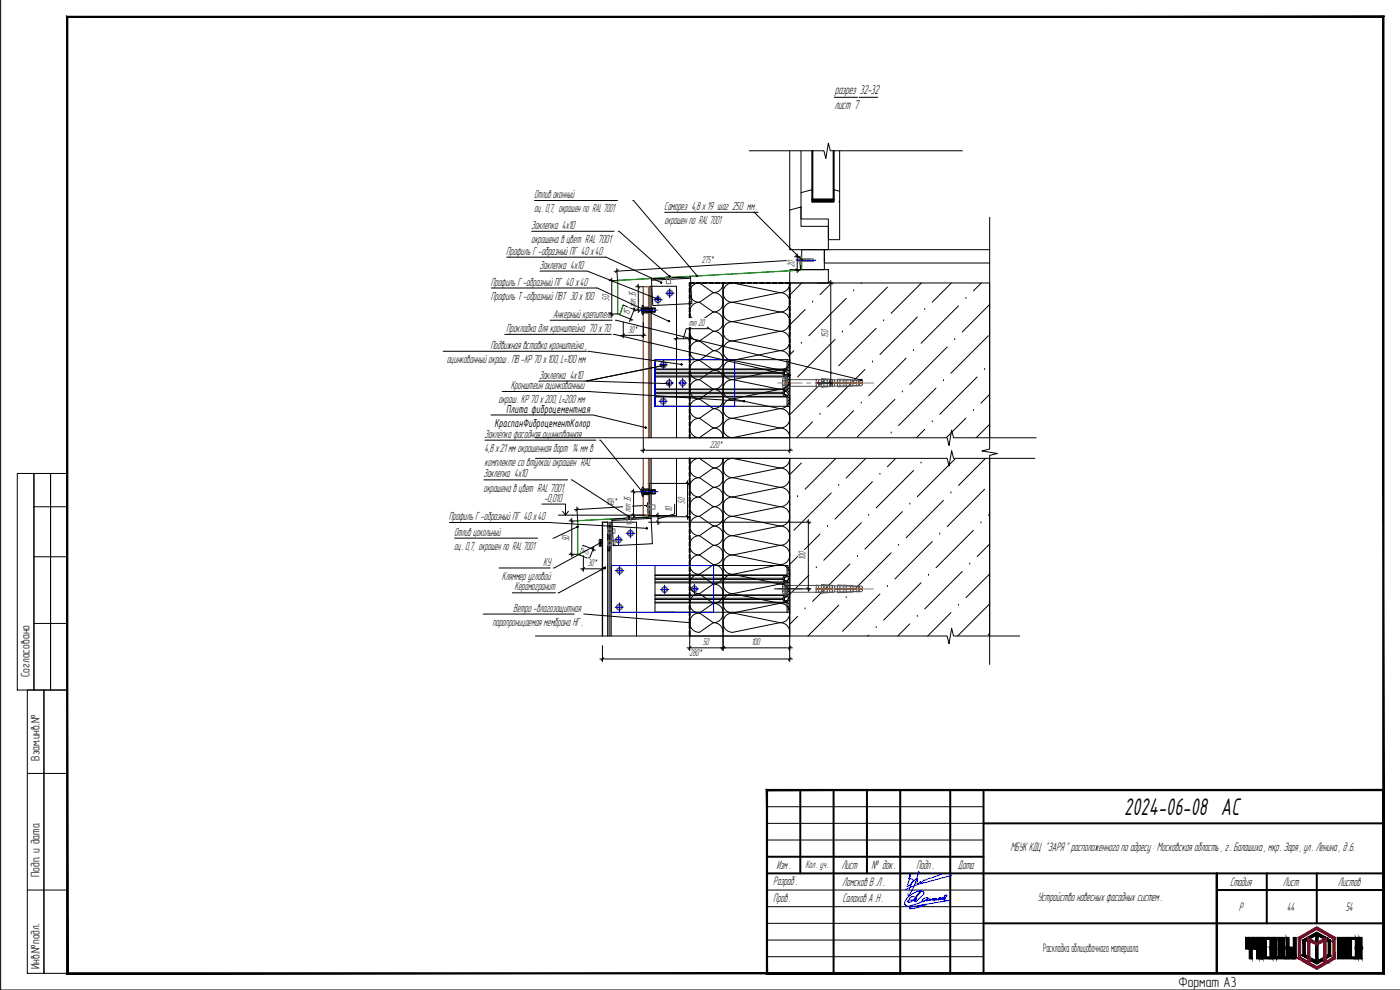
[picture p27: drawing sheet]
<svg xmlns="http://www.w3.org/2000/svg" width="420mm" height="297mm" viewBox="0 0 420 297" stroke-linecap="round" stroke-linejoin="round" font-family="sans-serif">
<defs><g id="words">
<text font-size="7.9" x="337.4" y="244.5">2024-06-08 АС</text>
<text font-size="4.4" x="353.7" y="296">Формат А3</text>
<g font-size="4">
<text x="250.6" y="28.3">разрез 32-32</text>
<text x="250.4" y="32.8">лист 7</text>
</g>
<g font-size="3.8">
<text x="151.9" y="123.8">Плита фиброцементная</text>
<text x="148.4" y="128">КраспанФиброцементКолор</text>
<text x="303.2" y="255.4">МБУК КДЦ &quot;ЗАРЯ &quot; расположенного по адресу : Московская область , г. Балашиха , мкр. Заря , ул. Ленина , д .6.</text>
<text x="233" y="260.8">Изм .</text>
<text x="252.5" y="260.8">Лист</text>
<text x="261.5" y="260.8">№ док .</text>
<text x="275.1" y="260.8">Подп .</text>
<text x="287.5" y="260.7">Дата</text>
<text x="232.1" y="265.6">Разраб .</text>
<text x="252.8" y="265.7">Ломсков В .Л .</text>
<text x="369.1" y="265.8">Стадия</text>
<text x="385" y="265.8">Лист</text>
<text x="401.5" y="265.8">Листов</text>
<text x="232.1" y="270.6">Пров .</text>
<text x="252.8" y="270.7">Салахов А .Н .</text>
<text x="311.5" y="270.3">Устройство навесных фасадных систем .</text>
<text x="371.8" y="273.3">Р</text>
<text x="386.2" y="273.3">44</text>
<text x="403.8" y="273.3">54</text>
</g>
<g font-size="3.7">
<text x="8.9" y="203.2" transform="rotate(-90 8.9 203.2)">Согласовано</text>
<text x="11.9" y="228.2" transform="rotate(-90 11.9 228.2)">Взам.инв.№</text>
<text x="11.9" y="263.2" transform="rotate(-90 11.9 263.2)">Подп. и дата</text>
<text x="313.1" y="285.8">Раскладка облицовочного материала</text>
<text x="11.9" y="290.7" transform="rotate(-90 11.9 290.7)">Инв.№подл.</text>
</g>
<g font-size="3.6">
<text x="160.3" y="59.5">Отлив оконный</text>
<text x="160.3" y="63.7">оц. 0,7, окрашен по RAL 7001</text>
<text x="199.3" y="63">Саморез 4,8 х19 шаг 250 мм.</text>
<text x="159.4" y="68.7">Заклепка 4x10</text>
<text x="199.5" y="67.2">окрашен по RAL 7001</text>
<text x="151.9" y="76.4">Профиль Г -образный ПГ 40 х40</text>
<text x="159.4" y="72.9">окрашена в цвет RAL 7001</text>
<text x="161.9" y="80.8">Заклепка 4x10</text>
<text x="147.3" y="85.7">Профиль Г -образный ПГ 40 х40</text>
<text x="147.3" y="89.9">Профиль Т -образный ПВТ 30 х100</text>
<text x="166" y="95.4">Анкерный крепитель</text>
<text x="152" y="99.6">Прокладка для кронштейна 70 х70</text>
<text x="147.2" y="104.7">Подвижная вставка кронштейна ,</text>
<text x="134.1" y="108.9">оцинкованный окраш . ПВ -КР 70 х100, L=100 мм</text>
<text x="161.8" y="113.9">Заклепка 4x10</text>
<text x="153.3" y="116.7">Кронштейн оцинкованный</text>
<text x="149.6" y="120.9">окраш. КР 70 х200, L=200 мм</text>
<text x="145.4" y="131.3">Заклёпка фасадная оцинкованная</text>
<text x="145.4" y="135.5">4,8 х21 мм окрашенная борт 14 мм в</text>
<text x="145.1" y="143.3">Заклепка 4x10</text>
<text x="145.4" y="139.7">комплекте со втулкой окрашен RAL</text>
<text x="145.1" y="147.5">окрашена в цвет RAL 7001,</text>
<text x="163.3" y="150.5">-0,010</text>
<text x="134.7" y="156.1">Профиль Г -образный ПГ 40 х40</text>
<text x="136.3" y="160.7">Отлив цокольный</text>
<text x="136.3" y="164.9">оц. 0,7, окрашен по RAL 7001</text>
<text x="150.6" y="173.9">Кляммер угловой</text>
<text x="163" y="169.7">КУ</text>
<text x="154.4" y="177.2">Керамогранит</text>
<text x="154.1" y="183.5">Ветро -влагозащитная</text>
<text x="147.8" y="187.7">паропроницаемая мембрана НГ .</text>
</g>
<text font-size="3.3" x="241.7" y="260.3">Кол . уч.</text>
<g font-size="3">
<text x="210.6" y="79" transform="rotate(-3 210.6 79)">275*</text>
<text x="238.4" y="80.2" transform="rotate(-90 238.4 80.2)">20</text>
<text x="182.8" y="90.3" transform="rotate(-90 182.8 90.3)">50</text>
<text x="188.7" y="94.9" transform="rotate(-68 188.7 94.9)">15</text>
<text x="190.8" y="92" transform="rotate(-90 190.8 92)">min 35</text>
<text x="188.5" y="99.8">30*</text>
<text x="206.8" y="97.8">min 20</text>
<text x="248.5" y="101.3" transform="rotate(-90 248.5 101.3)">150</text>
<text x="213" y="134.3">220*</text>
<text x="181.8" y="151.6" transform="rotate(-3 181.8 151.6)">106*</text>
<text x="189.3" y="153.5" transform="rotate(-90 189.3 153.5)">min 35</text>
<text x="201.7" y="153.8" transform="rotate(-90 201.7 153.8)">10</text>
<text x="205.5" y="151.2" transform="rotate(-90 205.5 151.2)">50</text>
<text x="170.8" y="162.4" transform="rotate(-90 170.8 162.4)">50</text>
<text x="176.3" y="166.9" transform="rotate(-69 176.3 166.9)">15</text>
<text x="176.4" y="169.9">30*</text>
<text x="241.8" y="168.2" transform="rotate(-90 241.8 168.2)">100</text>
<text x="206.9" y="196.9">280*</text>
<text x="210.9" y="193.6">50</text>
<text x="225.5" y="193.6">100</text>
</g>
</g></defs>
<path d="M297 84.9h-60v46.4M237 137.5v53.3" fill="none" stroke="#000" stroke-width=".3"/>
<!-- layer: A-WALL -->
<path d="M297 84.9v46.4M297 137.5v53.3" fill="none" stroke="#000" stroke-width=".3"/>
<!-- layer: A-GLAZ -->
<path d="M243.8 45.2v14.7h6.4v.6h-6.4v-.6h6.4v-14.7" fill="none" stroke="#000" stroke-width=".59"/>
<path d="M237 45.2v17.8M240.4 57.8l3.4-.9v3.6h6.4v-3.6l1.8 .5v2.9l-.2 .2 .2 .2v11.2h-3.4v-4h-8.2zM240.4 45.2v12.6M252 45.2v12.2M237 63l3.4-.9v3.6h8.2v9.2h-11.6zM240.6 74.9h6.8v6h-6.8zM252 60.3v.4M237 80.9h11.6v4h-11.6z" fill="none" stroke="#000" stroke-width=".3"/>
<!-- layer: A-GLAZ-SILL -->
<path d="M297 74.9h-49.6v4h49.6" fill="none" stroke="#000" stroke-width=".3"/>
<g fill="none" stroke="#000" stroke-width=".3">
<path d="M240.6 84.9l-3.6 3.6M241.6 92.9l-4.6 4.6M243.9 90.6h.1M249.6 84.9l-3.5 3.5M252.8 99.6h.1M254 89.5l-11.3 11.2M256.2 87.3h.1M258.6 84.9l-.1 .1M263 98.5l-11.3 11.2M265.2 96.3h.1M266.3 86.2l-11.2 11.2M275.3 95.1l-11.2 11.2"/>
<path d="M276.5 84.9l-9.1 9.1M277.5 92.9h.1M285.5 84.9l-5.7 5.7M287.7 91.8l-11.3 11.2M289.9 89.5h.1M294.5 84.9l-2.4 2.4M297 91.3l-8.2 8.3M237.1 115.3h.1M238.3 105.2l-1.3 1.3M240.5 103h.1M247.2 114.2l-10.2 10.2M249.5 112h.1"/>
<path d="M250.6 101.9l-11.2 11.2M259.6 110.9l-11.3 11.2M261.8 108.6h.1M268.6 119.8l-11.3 11.2M270.8 117.6h.1M271.9 107.5l-11.2 11.2M274.2 105.2h.1M280.9 116.5l-11.2 11.2M283.1 114.2h.1M284.3 104.1l-11.2 11.2M286.5 101.9h.1M293.3 113.1l-11.3 11.2"/>
<path d="M295.5 110.9h.1M296.6 100.7l-11.2 11.3M297 118.3l-2.6 2.7M240.5 138.9l-3.5 3.5M243.9 126.6l-4.8 4.7M246.1 124.3h.1M250.9 137.5l-9.3 9.3M256.2 123.2l-8.1 8.1M258.5 121h.1M259.8 137.5l-5.8 5.9M267.4 129.9h.1M268.8 137.5l-2.5 2.5"/>
<path d="M276.4 138.9h.1M277.5 128.8l-2.5 2.5M279.8 126.6h.1M284.8 139.6l-9.5 9.4M285.5 129.9l-1.5 1.4M286.5 137.8l-1.6 1.6M289.9 125.4l-4.2 4.2M292.1 123.2h.1M295.8 137.5l-8.1 8.2M297 127.3l-4 4M237.1 151.3l-.1 .1M239.4 149h.1"/>
<path d="M248.3 158h.1M249.5 147.9l-11.2 11.2M251.7 145.7h.1M258.5 156.9l-11.3 11.2M260.7 154.6h.1M261.8 144.5l-11.2 11.3M264.1 142.3h.1M270.8 153.5l-11.2 11.2M273.1 151.3h.1M274.2 141.2l-11.2 11.2M283.1 150.1l-11.2 11.3M285.4 147.9h.1"/>
<path d="M292.1 159.1l-11.2 11.3M294.4 156.9h.1M295.5 146.8l-11.2 11.2M297 154.2l-.4 .4M242.7 172.6l-5.7 5.7M245 170.4h.1M246.1 160.2l-9.1 9.2M254 179.3h.1M255.1 169.2l-11.2 11.3M257.3 167h.1M264.1 178.2l-11.3 11.2M266.3 176h.1"/>
<path d="M267.4 165.9l-11.2 11.2M269.7 163.6h.1M276.4 174.8l-11.2 11.3M278.7 172.6h.1M279.8 162.5l-11.2 11.2M282 160.2h.1M288.8 171.5l-11.3 11.2M291 169.2h.1M297 163.2l-3.7 3.8M297 172.2l-7.1 7.1M239.4 184.9l-2.4 2.4M241.6 182.7h.1"/>
<path d="M251.7 181.6l-9.2 9.2M260.7 190.5l-.3 .3M263 188.3h.1M273.1 187.2l-3.7 3.6M275.3 184.9h.1M285.4 183.8l-7 7M287.7 181.6h.1M296.6 190.5h.1M297 181.2l-9.6 9.6"/>
</g>
<!-- layer: 0 -->
<g fill="none" stroke="#000" stroke-width=".3">
<path d="M.2 .1v296.9h420M250.4 29.2h7M257.9 29.2h5.5M224.9 45.2h22.4l.5 2.3 .8-4.5 .6 2.2h39.6M152.1 77.2h29.8l16.5 7.6M159.6 69.4h24.7M160.4 60.2h24.9M185.6 69.4h.2l15.2 13.5M189.9 60.2h.2l19.1 22.5M199.5 63.7h28M226.1 63.7h.3l14.3 14.4M238.4 77h1.8"/>
<path d="M238.8 76.6l.8 .8M239.2 76.2v5.6M240 77.1l.2 3.8M240.4 77.5l-.7 .8M240.8 77.9l-56.4 3.5M297 65.2v69.5l-2.3 .6 4.6 .8-2.3 .5v62.8M147.5 86.4h31.7l21.5 10M162.1 81.3h13.8M165.1 96.1h18.6M176 81.3l21.5 8.5M182.8 94.2h2.6M182.8 84.2h2.6"/>
<path d="M183.2 93.8l.8 .8M183.2 83.8l.8 .8M183.6 83.4v11.6M184.7 96.1l73.8 17.9M185.1 80.6l.2 3.7M185.5 80.9l-.7 .9M185.8 94.4l4.1 1.6M187 91.5l4.1 1.7M187 96.6v4.8M189 95.2l.4 1.1M190.1 92.4l.5 1M190.6 92.1l-1.7 4.4"/>
<path d="M190.8 86h2.3M190.8 93h2.3M191.2 85.6l.8 .8M191.2 92.6l.8 .8M191.6 85.2v8.6M193.1 96.6v4.8M195.4 85.9v45.4M195.5 83.7l11.7-.6 .4 8-11.7 .6zM207.2 83.5l-11.7 .6M212.7 98.6h-6.7l-1 3M238.4 81h1.6M238.8 80.6l.8 .8"/>
<path d="M245.3 84.9h4.8M248.9 84.5l.8 .8M249.3 84.1v31.6M133 105.4h43M150.7 117.5h26.4M151.5 100.3h32M161.8 114.3h13.8M175.8 114.3l25 .8M176.2 117.5l47.1 2.9M176.4 105.4l28.1 4M184.1 100.3l52.9 12.3M186.3 100.6h7.6"/>
<path d="M187.5 100.2l-.8 .8M193.5 100.2l-.8 .8M196.6 107.9h40v14h-40zM196.6 118.9h39.5l.1 3M196.6 113.1h39.6M196.6 110.7h39.6M196.6 111.7h38.4M196.6 112.1h38.4M196.6 112.8h38.8M196.6 116.7h39.6M196.6 117.7h38.4M196.6 118.1h38.4"/>
<path d="M196.6 119.1h39.6M196.6 107.9h5.9M199.2 109.7l-23.2 4.6M202.2 101.6h5.7M203.4 101.2l-.8 .8M207.1 100.8v3.9M207.5 101.2l-.8 .8M235 112.1a.79 .79 0 0 0 .8 .8M235 118.1a.79 .79 0 0 0 .8 .8M235 111.7v.4M235 117.7v.4M235.8 110.9l-.6 .2-.2 .6"/>
<path d="M235.8 116.9a.79 .79 0 0 0-.8 .8M235.8 118.9h.1M235.9 112.9l.3 .2M236 112.5l.4 .2 .2 .4M236 118.5l.4 .2 .2 .4M236.1 116.9h-.1M236.1 110.9h-39.5M236.1 110.9h.1M236.2 119h.1M236.2 116.8h.1M236.2 107.9v2.9M236.2 113.1v3.7"/>
<path d="M236.2 116.8l-39.6 .1M236.2 110.8l-.1 .1M236.6 116.7l-.2 .4-1 .5 .1 .7 .5 .2M236.6 110.7l-.2 .4-1 .5 .1 .7 .5 .2M236.6 107.9h.4v14h-.4zM245.3 114.9h4.8M248.9 114.5l.8 .8M145.5 132.1h33.3M147.4 124.5h30.6l15.8 3.8M160.7 131.3h123.5l.6 2.4 .8-4.7 .6 2.3h24.8M160.7 137.5h123.5l.6 2.3 .8-4.6 .6 2.3h24.4M179.9 132.1h.3l12.4 15.3"/>
<path d="M192.3 135.1h45.5M193.1 131.3v4.6M193.5 134.7l-.8 .8M195 137.5v17.2h8v-17.2M195 131.3v-45.4h8v45.4M195.4 137.5v17.2M196.6 121.9h5.9M237 131.3v4.6M237.4 134.7l-.8 .8M5.2 142.1h5v64.9h-5zM10.2 142.1h5v64.9h-5zM10.2 152h10"/>
<path d="M15.2 142.1h5v64.9h-5zM134.9 156.8h29.8l29.4 1.7M145.2 144h25.1M162.6 151.2h7.1v3.4M167.6 154.6h26.1M168.8 153.4l.9 1.2 .9-1.2M171.2 155.9l.8 .8M171.4 144l17.3 11M171.6 155.5v11.6M173.1 152.1l.3 4.2h-2.6M173.3 158.1l-7.4 3.4M173.5 152.5l-.7 .8"/>
<path d="M183.4 156.7v34.1M183.7 155.8l11.7-.7 .4 8-11.7 .6zM189.3 147.6h3.8M189.7 154.2l.8 .8M189.7 147.2l.8 .8M190.1 146.8v8.6M194.3 150.8l.2 4.2M194.5 145h12.7M194.6 154.7h3.7M194.6 156.7h48.8M194.7 151.2l-.7 .8M195.1 151.6l-22.7 1.3"/>
<path d="M195.2 155.1h12M195.4 155.5l-11.7 .7M197.1 154.3l.8 .8M197.1 156.3l.8 .8M197.5 153.9v3.6M202.5 151.3v2.9l-5 1.5M206 144.6l.8 .8M206 154.7l.8 .8M206.4 144.2v11.7M242.2 156.3l.8 .8M242.6 155.9v21.6M10.2 167.1h10"/>
<path d="M136.4 161.5h25M149.8 170.4h15.3M153.8 177.9h12.9M170.8 166.3h2.6M171.2 165.9l.8 .8M173.8 166.5l3.8 1.5M174.3 170.7h7.3M175 163.6l3.7 1.5M175.1 166.7v4.8M175.5 170.3l-.8 .8M176.6 167.2l.5 1M177.8 164.3l.4 1"/>
<path d="M178.3 164.1l-1.7 4.3M180.2 162.9l-14.1 7.5M180.8 166.7v4.8M181.2 170.3l-.8 .8M181.6 170.3l-14.1 7.6M196.6 169.7h40v14h-40zM196.6 174.9h39.6M196.6 172.5h39.6M196.6 173.5h38.4M196.6 173.9h38.4M196.6 174.6h38.8M196.6 178.5h39.6"/>
<path d="M196.6 179.5h38.4M196.6 169.7h5.9M232.4 176.7h11M235 173.9a.79 .79 0 0 0 .8 .8M235 179.9a.79 .79 0 0 0 .8 .8M235 173.5v.4M235 179.5v.4h-38.4M235.4 174l.1 .1M235.5 174.1l.2 .2a.67 .67 0 0 1 .9 .6M235.7 173.1h-.1M235.8 172.7l-.6 .2-.2 .6M235.8 178.7a.79 .79 0 0 0-.8 .8"/>
<path d="M235.9 174.7l.3 .1M236.1 172.7h-39.5M236.1 172.6v.1M236.2 172.6h-.1M236.2 174.8h.1M236.2 169.7v2.8M236.2 174.8v3.7M236.2 178.5l-.2 .2h-39.4M236.2 172.5v.1M236.6 178.5l-.2 .4-1 .5 .1 .7 .9 .4 .2 .4M236.6 172.5l-.2 .4-.9 .4-.1 .7M236.6 169.7h.4v14h-.4z"/>
<path d="M242.2 176.3l.8 .8M10.2 187.1h10M145 184.2h27.3M160.7 190.8h123.5l.6 2.3 .8-4.6 .6 2.3h19.8M175.2 184.2l31.8 2.6M180 197.7h57.8M180.8 193.7v4.8M181.2 197.3l-.8 .8M183 190.8v-34.1h8v34.1M196.6 180.7h39.4l.2 .2v2.8M196.6 180.9h39.6M196.6 183.7h5.9"/>
<path d="M206.2 194.4h31.6M207 190.8v4.4M207.4 194l-.8 .8M217 190.8v4.4M217.4 194l-.8 .8M235.8 180.7h.1M237 190.8v7.7M237.4 197.3l-.8 .8M237.4 194l-.8 .8M8.2 207h5v85h-5zM13.2 207h7v85h-7zM8.2 232.1h12"/>
<path d="M8.2 267h12"/>
</g>
<g fill="none" stroke="#545454" stroke-width=".3">
<path d="M234.8 113.9v2.1M235.1 114.2l-.3 .7 .3 .7M235.1 115.6l-.2 .5 .6 .3M235.1 115.6h.5M235.1 114.2h.5M235.5 113.4l-.6 .3 .2 .5M235.7 116.7h.1M235.9 113.1h.1M235.9 116.7h.1M235.9 113.1h-.2v3.6M235.9 116.7h-.3v-3.6l.1 3.6M236 113.1v3.6"/>
<path d="M236 113.9h12.6M236 115.9h12.6M244.6 115.9h.4M245 113.8h.7v2.2h-.7zM245 114.8h4.8M245 115.1h4.8M246.6 113.8l.7 .1v.9M246.6 113.7l3.2 .1M246.6 115.1l.1 1.1M246.6 113.9v.8M246.6 115.9h-.9M247.3 115.1v.8l-.7 .1"/>
<path d="M247.3 113.9l1 .1M247.3 115.9h1M248.3 115.1v.8h.7v-.8M248.3 115.1h.1M248.3 114.8v-.9h.7v.9M249 114h.8v.9M249 115.1h.1M249.8 113.9h.6v2h-.6zM249.8 114.9v.9l-.8 .1M249.8 115.9l-3.1 .3M250.4 114h1v.7M250.4 115.8l1 .1"/>
<path d="M250.4 114.7h6.7M250.4 115.1h6.7M251.4 113.9l5.4 .2M251.4 115.9l.1 .1M251.4 114l.7-.1v.8M251.4 115.1v.7M252.1 115.8l1.1 .1M252.1 115.8l-.7 .1M252.1 115.1v.7M252.1 114l1.1 .1M253.2 115.1v.7M253.9 114h-.7v.7"/>
<path d="M253.9 114.7v-.6l1.4-.1v.7M253.9 115.1v.8h-.7M255.3 115.1v.7h.7v-.7M255.3 114h.7v.7M255.3 115.7l-1.4 .1M256 114.1h1.1M256.8 115.7l-5.3 .3M257.1 114h.6v1.8h-.6zM257.1 115.7h-1.1M257.7 114.7h1.1M257.7 115.1h1.1M257.7 114.1h.3"/>
<path d="M257.7 115.7h.3M258 114.7v-.7h.5a1.34 1.34 0 0 1 0 1.8h-.5v-.7M234.8 175.6v2.1M235.1 176l-.3 .7 .3 .7M235.1 177.3l-.2 .6 .6 .3M235.1 177.4h.5M235.1 176h.5M235.5 175.2l-.6 .3 .2 .5M235.6 178.5v-3.7l.1 3.7M235.6 178.5h.1M235.7 174.9v3.6M235.7 178.5h.1"/>
<path d="M235.7 174.9h.1M235.7 178.5h.2M235.7 174.9h.2M235.9 174.9h.1M235.9 178.5h.1M236 175.7h12.6M236 177.7h12.6M236 174.9v3.6M244.6 177.7h.4M244.6 175.7h.4M245 175.6h.7v2.2h-.7zM245 176.5h4.8"/>
<path d="M245 176.9h4.8M245.7 175.7h.9M246.6 175.5l.7 .2v.8M246.6 175.5l3.2 .1M246.6 176.9v1.1l3.2-.3M246.6 175.6v.9M246.6 177.7h-.9M247.3 176.9v.8h-.7M247.3 175.7h1M248.3 176.9v.8h.7v-.8M248.3 177.6l-1 .1M248.3 176.5v-.8h.7v.8"/>
<path d="M249 175.8h.8v1.8h-.8M249.8 175.7h.6v2h-.6zM250.4 175.8h1M250.4 176.5h6.7M250.4 176.9h6.7M251.4 176.9v.7M251.4 175.7h.7v.8M252.1 177.6l-.7 .1M252.1 176.9v.7M252.1 175.8h1.1M253.2 176.5v-.8l.7 .1v.7M253.2 176.9v.7"/>
<path d="M253.9 176.9v.7h-1.8M253.9 175.8l1.4 .1M255.3 175.8h.7v.7M255.3 176.9v.7h.7v-.7M255.3 177.5l-1.4 .1M255.3 175.8v.7M256 175.9h1.1M256.8 175.9l-5.3-.4-.1 1M256.8 177.5l-5.3 .3-.1-.2h-1M257.1 175.8h.6v1.8h-.6zM257.1 177.5h-1.1M257.7 176.5h1.1"/>
<path d="M257.7 176.9h1.1M257.7 175.9h.3M257.7 177.5h.3M258 176.5v-.7h.5a1.34 1.34 0 0 1 0 1.8h-.5v-.7"/>
</g>
<path d="M233.4 114.9h7.4M242.1 114.9h1.2M244.6 114.9h6.4M252.2 114.9h1.3M254.8 114.9h7.4M233.4 176.7h7.4M242.1 176.7h1.2M244.6 176.7h6.4M252.2 176.7h1.3M254.8 176.7h7.4" fill="none" stroke="#f26722" stroke-width=".3"/>
<g fill="none" stroke="#989898" stroke-width=".3">
<path d="M236.6 119.6l.4 .4M236.6 118.7l.4 .4M236.6 117.8l.4 .4M236.6 116.9l.4 .4M236.6 116l.4 .4M236.6 115.1l.4 .4M236.6 114.2l.4 .4M236.6 113.3l.4 .4M236.6 112.4l.4 .4M236.6 111.5l.4 .4M236.6 110.6l.4 .4M236.6 109.8l.4 .3"/>
<path d="M236.6 108.8l.4 .4M236.6 108l.4 .4M236.8 107.9l-.2 .2M237 108.7l-.4 .4M237 109.5l-.4 .4M237 110.5l-.4 .4M237 111.3l-.4 .4M237 112.3l-.4 .4M237 113.1l-.4 .4M237 114l-.4 .4M237 114.9l-.4 .4M237 115.8l-.4 .4"/>
<path d="M237 116.7l-.4 .4M237 117.6l-.4 .4M237 118.5l-.4 .4M237 119.4l-.4 .4M236.6 121.4l.4 .4M236.6 120.5l.4 .4M237 120.3l-.4 .4M237 121.2l-.4 .4M236.6 179.6l.4 .4M236.6 178.7l.4 .4M236.6 177.8l.4 .4M236.6 176.9l.4 .4"/>
<path d="M236.6 176l.4 .4M236.6 175.1l.4 .4M236.6 174.2l.4 .4M236.6 173.3l.4 .4M236.6 172.4l.4 .4M236.6 171.5l.4 .4M236.6 170.6l.4 .4M236.6 169.7l.4 .4M236.8 169.7l-.2 .2M237 170.4l-.4 .4M237 171.3l-.4 .4M237 172.2l-.4 .4"/>
<path d="M237 173.1l-.4 .4M237 174l-.4 .4M237 174.9l-.4 .4M237 175.8l-.4 .4M237 176.7l-.4 .4M237 177.6l-.4 .4M237 178.5l-.4 .4M237 179.4l-.4 .4M236.6 183.2l.4 .4M236.6 182.3l.4 .4M236.6 181.4l.4 .4M236.6 180.5l.4 .4"/>
<path d="M237 180.3l-.4 .4M237 181.2l-.4 .4M237 182.1l-.4 .4M237 183l-.4 .4"/>
</g>
<!-- layer: 0 -->
<path d="M196.6 107.9h23.9v14h-23.9zM183.4 169.7h30.8v14h-30.8z" fill="none" stroke="#00f" stroke-width=".3"/>
<g fill="none" stroke="#545454" stroke-width=".3">
<circle cx="197.5" cy="89.9" r=".9"/>
<circle cx="197.5" cy="89.9" r=".73"/>
<circle cx="197.5" cy="89.9" r=".18"/>
<circle cx="201" cy="87.9" r=".9"/>
<circle cx="201" cy="87.9" r=".73"/>
<circle cx="201" cy="87.9" r=".18"/>
<circle cx="199.1" cy="109.5" r=".9"/>
<circle cx="199.1" cy="109.5" r=".73"/>
<circle cx="199.1" cy="109.5" r=".18"/>
<circle cx="200.8" cy="114.9" r=".9"/>
<circle cx="200.8" cy="114.9" r=".73"/>
<circle cx="200.8" cy="114.9" r=".18"/>
<circle cx="204.9" cy="114.9" r=".9"/>
<circle cx="204.9" cy="114.9" r=".73"/>
<circle cx="204.9" cy="114.9" r=".18"/>
<circle cx="199" cy="120.4" r=".9"/>
<circle cx="199" cy="120.4" r=".73"/>
<circle cx="199" cy="120.4" r=".18"/>
<circle cx="189.2" cy="160" r=".9"/>
<circle cx="189.2" cy="160" r=".73"/>
<circle cx="189.2" cy="160" r=".18"/>
<circle cx="185.6" cy="162" r=".9"/>
<circle cx="185.6" cy="162" r=".73"/>
<circle cx="185.6" cy="162" r=".18"/>
<circle cx="186" cy="171.2" r=".9"/>
<circle cx="186" cy="171.2" r=".73"/>
<circle cx="186" cy="171.2" r=".18"/>
<circle cx="199.4" cy="176.9" r=".9"/>
<circle cx="199.4" cy="176.9" r=".73"/>
<circle cx="199.4" cy="176.9" r=".18"/>
<circle cx="208.4" cy="176.7" r=".9"/>
<circle cx="208.4" cy="176.7" r=".73"/>
<circle cx="208.4" cy="176.7" r=".18"/>
<circle cx="185.9" cy="182.2" r=".9"/>
<circle cx="185.9" cy="182.2" r=".73"/>
<circle cx="185.9" cy="182.2" r=".18"/>
</g>
<g fill="none" stroke="#00f" stroke-width=".3">
<path d="M196.2 89.9h2.6M197.5 88.6v2.7M199.7 88h2.6M201 86.6v2.7M197.8 109.5h2.6M199 119v2.8M199.1 108.1v2.7M199.6 114.9h2.5M200.9 113.6v2.7M203.6 114.9h2.6M204.9 113.6v2.7M197.7 120.4h2.6"/>
<path d="M189.2 158.7v2.7M184.3 162h2.6M184.7 171.2h2.6M185.6 160.6v2.8M186 169.9v2.7M187.9 160h2.6M198.2 176.9h2.5M199.5 175.5v2.8M207.1 176.7h2.6M208.4 175.3v2.8M184.6 182.2h2.6M185.9 180.8v2.7"/>
</g>
<!-- layer: 0 -->
<path d="M186.1 94.1l-.3 .2-.4-.3v-9.5l.2-.3 54.4-3.1 .4-.5v-3.6l-.1 3.6-.3 .4-54.4 3.1-.3 .4 .1 9.8M186.1 94.1l1-2.5-1 2.6-.7 .1M173.3 156.6v9.5M173.4 156.6l.1 9.7-.2-.2M173.6 156.2l-.3 .3M173.7 156.3l20.9-1.2 .2-.4v-9.6l-.1 9.6-.3 .4-20.8 1.1-.2 .3M173.5 166.3l.3 .1 .3-.2 1-2.5-.9 2.5-.2 .2h-.6" fill="none" stroke="#00b800" stroke-width=".3"/>
<g fill="#fff" stroke="#fff" stroke-width=".3">
<path d="M187.4 92.2l-.8 2 2.2 .9zM187.4 92.2l2.2 .9-.8 2z"/>
<path d="M180.6 88v2.4h2.4zM180.6 88h2.4v2.4z"/>
<path d="M210.3 76.8l.2 2.4 4-2.7zM210.5 79.2l4-2.7 .1 2.4z"/>
<path d="M236.2 77.8v2.5h2.4zM236.2 77.8h2.4v2.5z"/>
<path d="M188.4 97.6v2.4l3.3-2.4zM188.4 100l3.3-2.4v2.4z"/>
<path d="M175 164.2l-.8 1.9 2.2 .9zM175 164.2l2.2 .8-.8 2z"/>
<path d="M168.6 160.1v2.4h2.4zM168.6 160.1h2.4v2.4z"/>
<path d="M181.6 149.4l.2 2.4 3.7-2.7zM181.8 151.8l3.7-2.7 .2 2.4z"/>
<path d="M203.3 148.8v2.5h2.5zM203.3 148.8h2.5v2.5z"/>
<path d="M246.3 98.4v3h2.4zM246.3 98.4h2.4v3z"/>
<path d="M199.5 151.6v2.2h2.4zM199.5 151.6h2.4v2.2z"/>
<path d="M239.6 165.1v3.2h2.4zM239.6 165.1h2.4v3.2z"/>
<path d="M176.3 167.7v2.4l3.3-2.4zM176.3 170.1l3.3-2.4v2.4z"/>
<path d="M187.1 148.5v5.1h2.4zM187.1 148.5h2.4v5.1z"/>
<path d="M188.6 87v5.1h2.4zM188.6 87h2.4v5.1z"/>
<path d="M212.9 132.1v2.4l4.2-2.4zM212.9 134.5l4.2-2.4v2.4z"/>
<path d="M206.8 194.7v2.4l4.2-2.4zM206.8 197.1l4.2-2.4v2.4z"/>
<path d="M210.8 191.4v2.4l2.4-2.4zM210.8 193.8l2.4-2.4v2.4z"/>
<path d="M225.4 191.4v2.4l3.2-2.4zM225.4 193.8l3.2-2.4v2.4z"/>
<path d="M206.7 95.6v2.4l5.3-2.4zM206.7 98l5.3-2.4v2.4z"/>
</g>
<g fill="none" stroke="#767676" stroke-width=".3">
<path d="M240.2 77.1v.1a1.44 1.44 0 0 0 0 1.8M240.2 76.9h.2v2.4h-.2zM240.4 77.8h.1M240.4 78.4h.2M240.4 78.1v.1M240.5 78.1l-.1 .2M240.5 77.8h.3M240.5 77.8v.2M240.6 77.7l-.1 .1M240.6 78.4h.3M240.6 78.4l.1-.1-.1 .2M240.6 78.3v.1"/>
<path d="M240.7 78l-.1 .2M240.8 78l-.1 .2zM240.8 77.8h.2M240.8 77.8v.1M240.8 77.8l-.1 .1M240.8 77.7l-.1 .2M240.9 78.4h.1M240.9 78.3v.1M240.9 78.3v.2M240.9 78.4h.2M241 78l-.1 .2zM241 77.8v.1"/>
<path d="M241 77.8h.3M241 78v.2M241.1 77.7l-.1 .1M241.1 78.4h.3M241.1 78.4v.1M241.1 78.4h.1M241.2 78v.2M241.2 78.3v.1M241.3 78l-.1 .2zM241.3 77.8h.2M241.3 77.8v.1M241.3 77.7v.2"/>
<path d="M241.4 78.3v.1M241.4 78.4h.3M241.4 78.3v.2M241.5 78.3l-.1 .1M241.5 78l-.1 .2zM241.5 77.8h.1M241.5 78v.2M241.6 77.8h.2M241.6 77.8v.1M241.6 77.7l-.1 .1M241.6 78.4v.1M241.6 78.4h.1"/>
<path d="M241.7 78.4h.2M241.7 78.3v.1M241.8 78l-.1 .2M241.8 77.8v.1M241.8 77.8h.3M241.9 77.7v.1M241.9 77.8h.1M241.9 78.4h.2M241.9 78.4v.1M241.9 78.3v.1M242 78l-.1 .2M242 78v.2z"/>
<path d="M242.1 77.8h.3M242.1 77.7v.1M242.1 77.8v.1M242.1 78.4h.1M242.1 78.4v.1M242.2 78.4h.2M242.2 78.3v.1M242.3 78l-.1 .2M242.4 77.8h.2M242.4 77.8l-.1 .1M242.4 77.7v.1M242.4 78.4h.1"/>
<path d="M242.4 78.3v.1M242.5 78.4l-.1 .1M242.5 78.4h.2M242.5 78v.2M242.5 78v.2zM242.6 77.8l-.1 .1M242.6 77.8h.2M242.6 77.7v.1M242.7 78.4h.2M242.7 78.4v.1M242.8 78.3l-.1 .1M242.8 77.8h.1"/>
<path d="M242.8 78l-.1 .2M242.9 77.7l-.1 .1M242.9 77.8v.1M242.9 77.8h.2M242.9 78.4h.3M243 78.3l-.1 .1M243 78.4l-.1 .1M243 78v.2M243.1 78l-.1 .2zM243.1 77.8l-.1 .1M243.1 77.7v.1M243.1 77.8h.1"/>
<path d="M243.2 78.5h.2M243.2 77.7h.2M243.2 77.7v.2M243.2 78v.2M243.2 78.4h.2M243.2 78.3v.2M243.4 78.2l-.2 .3M243.5 78.5h.2M243.5 78.4h.2M243.5 77.7h.2M243.6 78.2h-.1M243.8 78.5h.2"/>
<path d="M243.8 77.7h.2M243.8 78.4h.2M243.9 78l-.1 .2M243.9 78.1l-.1 .1M244 78.4l.1-.1-.1 .2M244 78.4v.1M244 77.7l.1 .1M244 77.7l-.1 .2M244.1 77.9l.1 .2M244.2 78.1l-.1 .1M244.2 78.1h-.1M199.6 83.2l.5-.2 1.3 .1v.2h-.4l.3 1.8h-1.3l.1-1.7z"/>
<path d="M182.4 159.8l.2 .4M182.4 159.8v-.9l.2-.5 .2 .4 1.8-.1v1.3l-1.8-.2-.2 .4M187.9 155.4h.3v1.8l1.2-.1-.2-1.2M189.6 155.3v-.1l-.5-.2h-.8l-.5 .3v.1M189.6 155.3l-.4 .1v.6M194.6 151.2l-.2 1.4 .2 .4 .2-.4 1.8 .2v-1.3l-1.8 .1-.2-.4M182.6 163.8l-.2-1.3 .2-.5 .2 .5 1.8-.2v1.3l-1.8-.2v.4h-.2"/>
</g>
<g fill="none" stroke="#00f" stroke-width=".3">
<path d="M239.4 78.1h.5M240.1 78.1h.1M240.2 78.1h.5M240.8 78.1h.1M241 78.1h.5M241.6 78.1h.1M241.9 78.1h.4M242.4 78.1h.1M242.6 78.1h.5M243.2 78.1h.1M243.4 78.1h.5M244.1 78.1h.1"/>
<path d="M244.2 78.1h.6M192.1 93h1.7M194.4 93h.7M195.7 93h1.7M192.1 147.6h1.7M194.4 147.6h.7M195.7 147.6h1.7"/>
</g>
<!-- layer: 0 -->
<path d="M193.1 131.3v-45.3h1.5v45.3M193.1 137.5v17.1h1.5v-17.1" fill="none" stroke="#b85c00" stroke-width=".4"/>
<path d="M180.8 190.8v-34.1h1.6v34.1" fill="none" stroke="#000" stroke-width=".4"/>
<g fill="#000" stroke="#000" stroke-width=".3">
<path d="M230 236.9l.4 .3 185-.3zM230.4 237.2l185-.3-.4 .3zM415.4 236.9l-.4 .3 .4 55zM415 237.2l.4 55-.4-.3zM230 292.2h185.4l-.4-.3zM230 292.2l.4-.3h184.6zM230 236.9v55.3l.4-.3zM230 236.9l.4 .3v54.7z"/>
<path d="M20 292.2l395-.3h-394.6zM20 292.2l395-.3 .4 .3zM415 5.2v286.7l.4 .3zM415 5.2l.4-.3v287.3zM20.4 5.2h394.6l.4-.3zM20 4.9h395.4l-395 .3zM20 4.9l.4 287v-286.7zM20 4.9l.4 287-.4 .3z"/>
</g>
<g fill="none" stroke="#000" stroke-width=".3">
<path d="M207 84.9h10v46.4h-10zM209.9 90.7a2.9 2.9 0 0 0-2.9 2.9 2.9 2.9 0 0 0 2.9 2.9M209.9 96.5a2.9 2.9 0 0 0-2.9 2.9 2.9 2.9 0 0 0 2.9 2.9M209.9 90.7l4.2 2.9M209.9 96.5l4.2 2.9M214.1 87.8l-4.2-2.9a2.9 2.9 0 0 0-2.9 2.9 2.9 2.9 0 0 0 2.9 2.9M214.1 87.8a2.9 2.9 0 0 1 2.9 2.9 2.9 2.9 0 0 1-2.9 2.9M214.1 93.6a2.9 2.9 0 0 1 2.9 2.9 2.9 2.9 0 0 1-2.9 2.9M214.1 99.4a2.9 2.9 0 0 1 2.9 2.9 2.9 2.9 0 0 1-2.9 2.9M214.1 87.8l-4.2 2.9M214.1 93.6l-4.2 2.9M214.1 99.4l-4.2 2.9"/>
<path d="M217 84.9h20v46.4h-20zM217 84.9a2.82 2.82 0 0 1-2.9 2.9M219.9 90.7a2.9 2.9 0 0 0-2.9 2.9 2.9 2.9 0 0 0 2.9 2.9M219.9 96.5a2.9 2.9 0 0 0-2.9 2.9 2.9 2.9 0 0 0 2.9 2.9M219.9 90.7l14.2 2.9M219.9 96.5l14.2 2.9M234.1 87.8l-14.2-2.9a2.9 2.9 0 0 0-2.9 2.9 2.9 2.9 0 0 0 2.9 2.9M234.1 87.8a2.9 2.9 0 0 1 2.9 2.9 2.9 2.9 0 0 1-2.9 2.9M234.1 93.6a2.9 2.9 0 0 1 2.9 2.9 2.9 2.9 0 0 1-2.9 2.9M234.1 99.4a2.9 2.9 0 0 1 2.9 2.9 2.9 2.9 0 0 1-2.9 2.9M234.1 87.8l-14.2 2.9M234.1 93.6l-14.2 2.9"/>
<path d="M234.1 99.4l-14.2 2.9M237 84.9a2.82 2.82 0 0 1-2.9 2.9M209.9 102.3a2.9 2.9 0 0 0-2.9 2.9 2.9 2.9 0 0 0 2.9 2.9M209.9 108.1a2.9 2.9 0 0 0-2.9 2.9 2.9 2.9 0 0 0 2.9 2.9M209.9 113.9a2.9 2.9 0 0 0-2.9 2.9 2.9 2.9 0 0 0 2.9 2.9M209.9 119.7a2.9 2.9 0 0 0-2.9 2.9 2.9 2.9 0 0 0 2.9 2.9M209.9 102.3l4.2 2.9M209.9 108.1l4.2 2.9M209.9 113.9l4.2 2.9M209.9 119.7l4.2 2.9M214.1 105.2a2.9 2.9 0 0 1 2.9 2.9 2.9 2.9 0 0 1-2.9 2.9M214.1 111a2.9 2.9 0 0 1 2.9 2.9 2.9 2.9 0 0 1-2.9 2.9"/>
<path d="M214.1 116.8a2.9 2.9 0 0 1 2.9 2.9 2.9 2.9 0 0 1-2.9 2.9M214.1 105.2l-4.2 2.9M214.1 111l-4.2 2.9M214.1 116.8l-4.2 2.9M219.9 102.3a2.9 2.9 0 0 0-2.9 2.9 2.9 2.9 0 0 0 2.9 2.9M219.9 108.1a2.9 2.9 0 0 0-2.9 2.9 2.9 2.9 0 0 0 2.9 2.9M219.9 113.9a2.9 2.9 0 0 0-2.9 2.9 2.9 2.9 0 0 0 2.9 2.9M219.9 119.7a2.9 2.9 0 0 0-2.9 2.9 2.9 2.9 0 0 0 2.9 2.9M219.9 102.3l14.2 2.9M219.9 108.1l14.2 2.9M219.9 113.9l14.2 2.9M219.9 119.7l14.2 2.9"/>
<path d="M234.1 105.2a2.9 2.9 0 0 1 2.9 2.9 2.9 2.9 0 0 1-2.9 2.9M234.1 111a2.9 2.9 0 0 1 2.9 2.9 2.9 2.9 0 0 1-2.9 2.9M234.1 116.8a2.9 2.9 0 0 1 2.9 2.9 2.9 2.9 0 0 1-2.9 2.9M234.1 105.2l-14.2 2.9M234.1 111l-14.2 2.9M234.1 116.8l-14.2 2.9M207 137.5h10v53.3h-10zM209.9 125.5a2.9 2.9 0 0 0-2.9 2.9 2.9 2.9 0 0 0 2.9 2.9l4.2-2.9M209.9 125.5l4.2 2.9M214.1 122.6a2.9 2.9 0 0 1 2.9 2.9 2.9 2.9 0 0 1-2.9 2.9M214.1 128.4a2.86 2.86 0 0 1 2.9 2.9M214.1 122.6l-4.2 2.9"/>
<path d="M217 137.5h20v53.3h-20zM217 137.5a2.82 2.82 0 0 1-2.9 2.9M219.9 125.5a2.9 2.9 0 0 0-2.9 2.9 2.9 2.9 0 0 0 2.9 2.9l14.2-2.9M219.9 125.5l14.2 2.9M234.1 122.6a2.9 2.9 0 0 1 2.9 2.9 2.9 2.9 0 0 1-2.9 2.9M234.1 128.4a2.86 2.86 0 0 1 2.9 2.9M234.1 122.6l-14.2 2.9M237 137.5a2.82 2.82 0 0 1-2.9 2.9M209.9 143.3a2.9 2.9 0 0 0-2.9 2.9 2.9 2.9 0 0 0 2.9 2.9M209.9 149.1a2.9 2.9 0 0 0-2.9 2.9 2.9 2.9 0 0 0 2.9 2.9M209.9 154.9a2.9 2.9 0 0 0-2.9 2.9 2.9 2.9 0 0 0 2.9 2.9M209.9 143.3l4.2 2.9"/>
<path d="M209.9 149.1l4.2 2.9M209.9 154.9l4.2 2.9M214.1 140.4l-4.2-2.9a2.9 2.9 0 0 0-2.9 2.9 2.9 2.9 0 0 0 2.9 2.9M214.1 140.4a2.9 2.9 0 0 1 2.9 2.9 2.9 2.9 0 0 1-2.9 2.9M214.1 146.2a2.9 2.9 0 0 1 2.9 2.9 2.9 2.9 0 0 1-2.9 2.9M214.1 152a2.9 2.9 0 0 1 2.9 2.9 2.9 2.9 0 0 1-2.9 2.9M214.1 157.8a2.9 2.9 0 0 1 2.9 2.9 2.9 2.9 0 0 1-2.9 2.9M214.1 140.4l-4.2 2.9M214.1 146.2l-4.2 2.9M214.1 152l-4.2 2.9M214.1 157.8l-4.2 2.9M219.9 143.3a2.9 2.9 0 0 0-2.9 2.9 2.9 2.9 0 0 0 2.9 2.9"/>
<path d="M219.9 149.1a2.9 2.9 0 0 0-2.9 2.9 2.9 2.9 0 0 0 2.9 2.9M219.9 154.9a2.9 2.9 0 0 0-2.9 2.9 2.9 2.9 0 0 0 2.9 2.9M219.9 143.3l14.2 2.9M219.9 149.1l14.2 2.9M219.9 154.9l14.2 2.9M234.1 140.4l-14.2-2.9a2.9 2.9 0 0 0-2.9 2.9 2.9 2.9 0 0 0 2.9 2.9M234.1 140.4a2.9 2.9 0 0 1 2.9 2.9 2.9 2.9 0 0 1-2.9 2.9M234.1 146.2a2.9 2.9 0 0 1 2.9 2.9 2.9 2.9 0 0 1-2.9 2.9M234.1 152a2.9 2.9 0 0 1 2.9 2.9 2.9 2.9 0 0 1-2.9 2.9M234.1 157.8a2.9 2.9 0 0 1 2.9 2.9 2.9 2.9 0 0 1-2.9 2.9M234.1 140.4l-14.2 2.9M234.1 146.2l-14.2 2.9"/>
<path d="M234.1 152l-14.2 2.9M234.1 157.8l-14.2 2.9M209.9 160.7a2.9 2.9 0 0 0-2.9 2.9 2.9 2.9 0 0 0 2.9 2.9M209.9 166.5a2.9 2.9 0 0 0-2.9 2.9 2.9 2.9 0 0 0 2.9 2.9M209.9 172.3a2.9 2.9 0 0 0-2.9 2.9 2.9 2.9 0 0 0 2.9 2.9M209.9 178.1a2.9 2.9 0 0 0-2.9 2.9 2.9 2.9 0 0 0 2.9 2.9M209.9 160.7l4.2 2.9M209.9 166.5l4.2 2.9M209.9 172.3l4.2 2.9M209.9 178.1l4.2 2.9M214.1 163.6a2.9 2.9 0 0 1 2.9 2.9 2.9 2.9 0 0 1-2.9 2.9M214.1 169.4a2.9 2.9 0 0 1 2.9 2.9 2.9 2.9 0 0 1-2.9 2.9"/>
<path d="M214.1 175.2a2.9 2.9 0 0 1 2.9 2.9 2.9 2.9 0 0 1-2.9 2.9M214.1 163.6l-4.2 2.9M214.1 169.4l-4.2 2.9M214.1 175.2l-4.2 2.9M219.9 160.7a2.9 2.9 0 0 0-2.9 2.9 2.9 2.9 0 0 0 2.9 2.9M219.9 166.5a2.9 2.9 0 0 0-2.9 2.9 2.9 2.9 0 0 0 2.9 2.9M219.9 172.3a2.9 2.9 0 0 0-2.9 2.9 2.9 2.9 0 0 0 2.9 2.9M219.9 178.1a2.9 2.9 0 0 0-2.9 2.9 2.9 2.9 0 0 0 2.9 2.9M219.9 160.7l14.2 2.9M219.9 166.5l14.2 2.9M219.9 172.3l14.2 2.9M219.9 178.1l14.2 2.9"/>
<path d="M234.1 163.6a2.9 2.9 0 0 1 2.9 2.9 2.9 2.9 0 0 1-2.9 2.9M234.1 169.4a2.9 2.9 0 0 1 2.9 2.9 2.9 2.9 0 0 1-2.9 2.9M234.1 175.2a2.9 2.9 0 0 1 2.9 2.9 2.9 2.9 0 0 1-2.9 2.9M234.1 163.6l-14.2 2.9M234.1 169.4l-14.2 2.9M234.1 175.2l-14.2 2.9M209.9 183.9a2.9 2.9 0 0 0-2.9 2.9 2.9 2.9 0 0 0 2.9 2.9l4.2-2.9M209.9 183.9l4.2 2.9M214.1 181a2.9 2.9 0 0 1 2.9 2.9 2.9 2.9 0 0 1-2.9 2.9M214.1 186.8a2.82 2.82 0 0 1 2.9 2.9M214.1 181l-4.2 2.9M219.9 183.9a2.9 2.9 0 0 0-2.9 2.9 2.9 2.9 0 0 0 2.9 2.9l14.2-2.9"/>
<path d="M219.9 183.9l14.2 2.9M234.1 181a2.9 2.9 0 0 1 2.9 2.9 2.9 2.9 0 0 1-2.9 2.9M234.1 186.8a2.82 2.82 0 0 1 2.9 2.9M234.1 181l-14.2 2.9"/>
</g>
<!-- layer: 0 -->
<g fill="none" stroke="#000" stroke-width=".59">
<path d="M207 86.5v1.3M207 88.4v1.3M207 90.3v1.3M207 92.3v1.2M207 94.2v1.2M207 96.1v1.2M207 98v1.2M207 99.9v1.2M208.3 84.9h-1.3v1M209 84.9h1.2M210.9 84.9h1.3M212.8 84.9h1.3"/>
<path d="M214.7 84.9h1.3M216.6 84.9h1.3M218.5 84.9h1.3M220.4 84.9h1.3M222.3 84.9h1.3M224.2 84.9h1.3M226.1 84.9h1.3M228 84.9h1.3M229.9 84.9h1.3M231.8 84.9h1.3M233.7 84.9h1.3M235.6 84.9h1.4v.7"/>
<path d="M237 86.3v1.3M237 88.2v1.3M237 90.1v1.3M237 92v1.3M237 93.9v1.3M237 95.8v1.3M237 97.7v1.3M237 99.6v1.3M207 101.8v1.2M207 103.7v1.3M207 105.6v1.3M207 107.5v1.3"/>
<path d="M207 109.4v1.3M207 111.3v1.3M207 113.2v1.3M207 115.1v1.3M207 117v1.3M207 118.9v1.3M237 101.5v1.3M237 103.4v1.3M237 105.3v.8M207 120.8v1.3M207 122.7v1.3M207 124.6v1.3"/>
<path d="M207 126.5v1.3M207 128.4v1.3M207 130.4v.9M207 137.5v1.6M207 139.7v1.3M207 141.6v1.3M207 143.5v1.3M207 145.4v1.3M207 147.3v1.3M207 149.3v1.2M207 151.2v1.2M207 153.1v1.2"/>
<path d="M207 155v1.2M207 156.9v1.2M207 158.8v1.2M207 160.7v1.3M207 162.6v1.3M207 164.5v1.3M207 166.4v1.3M207 168.3v1.3M207 170.2v1.3M207 172.1v1.3M207 174v1.3M207 175.9v1.3"/>
<path d="M207 177.8v1.3M207 179.7v1.3M207 181.6v1.3M207 183.5v1.3M207 185.4v1.3M207 187.4v1.2M207 189.3v1.5"/>
</g>
<g fill="none" stroke="#767676" stroke-width=".3">
<path d="M192.6 92.5l.2 .3M192.7 92.1l.3 .4M192.8 91.8l.2 .2M192.8 93.3l-.2 .2M193 94l-.2 .3M193 93.8l.1 .1M193 93.6l-.3 .3M193.1 92.2h-.1M193.1 92.5l.2 .3M193.2 92.2l.3 .3M193.2 93.6l.3 .3M193.3 93.3l-.2 .2"/>
<path d="M193.5 93.6l-.4 .3M193.5 92.2l-.3 .3M193.5 92.5l.2 .3M193.6 92.2l.3 .3M193.6 93.6l.4 .3M193.7 93.3l-.2 .2M193.9 93.6l-.3 .3M194 92.2l-.4 .3M194 92.5l.2 .3M194.1 92.2l.3 .3M194.1 93.6l.3 .3M194.2 93.3l-.2 .2"/>
<path d="M194.4 92.2l-.3 .3M194.4 92.5l.2 .3M194.5 92.2l.1 .1M194.5 93.6h.1M194.6 92.4l-.1 .1M194.6 93.8l-.1 .1M194.6 93.3l-.5 .6M194.9 92.5l.2 .2M195.1 93.3l-.2 .2M195.2 92.5l.2 .1M195.4 93.5l-.2 .1M195.6 92.4l.2 .2"/>
<path d="M195.8 93.5l-.2 .2M196.1 92.4l.2 .2M196.3 93.5l-.3 .2M196.5 92.4l.1 .1M196.6 93.6l-.1 .1M192.6 147.1l.2 .2M192.7 146.7l.6 .6M192.8 146.3l.2 .3M192.8 147.8l-.2 .2M193 148.1l-.3 .3M193 148.6l-.2 .2M193 148.3l.1 .1"/>
<path d="M193 148.1h.1M193.1 146.7l-.1 .1M193.2 146.7l.5 .6M193.2 148.1l.3 .3M193.3 147.8l-.2 .2M193.5 148.1l-.3 .3M193.5 146.7l-.3 .3M193.6 146.7l.4 .3M193.6 148.1l.4 .3M193.7 147.8l-.2 .2M194 146.7l-.4 .3M194 147.1l.2 .2"/>
<path d="M194.1 146.7l.3 .3M194.1 148.1l.3 .3M194.2 147.8l-.6 .6M194.4 148.1l-.3 .3M194.4 146.7l-.3 .3M194.4 147.1l.2 .2M194.5 146.7l.1 .1M194.5 148.1l.1 .1M194.6 148.3l-.1 .1M194.6 146.9l-.1 .1M194.6 147.8l-.2 .2M194.9 147.1l.2 .2"/>
<path d="M195.1 147.9l-.2 .1M195.2 147l.2 .1M195.4 148l-.2 .1M195.6 146.9l.2 .2M195.8 148l-.2 .2M196.1 146.9l.2 .2M196.3 148l-.2 .2M196.5 146.9l.1 .1M196.6 148.1l-.1 .1"/>
</g>
<g fill="none" stroke="#000" stroke-width=".3">
<path d="M192.6 92.6l2.4 .2M192.6 92.6v.9M192.6 93.5l.3 .9 .1-.9h2M192.6 92.8v.5M193 92.5l-.1-.9-.3 1M193 92.5v-.3h1.6v.3M193 93.5v.4h1.6v-.4M193 92.5h2M193 93.6h1.6M193 92.5h1.6M195 93.3l1.6 .2v.2l-1.6-.2M195 93.3l-2.4 .2"/>
<path d="M195.1 92.7h-.1M195.4 93.4l.3 .1M195.4 92.6l-2.6 .2-.2 .2 .2 .3 2.6 .1M195.4 92.6v.8M195.6 92.4l-.6 .1M195.6 92.4h1l-1.4 .3M195.6 92.6v.9M195.7 92.6h-.3M195.7 92.6v.9M196.6 92.4v1.2M192.6 148l.2 .9M192.6 148h3"/>
<path d="M192.6 147.1v.9M192.7 147.3v.5M193 148.8l-.2 .1M193 146.3l-.2-.1-.2 .9M193 147l3.6-.1v1.3l-3.6-.2v.9M193 147.1v-.4h1.6v.4M193 148v.4h1.6v-.4M193 146.3v.8M193 148.1h1.6M195.4 147.2l-2.6 .1-.1 .3 .1 .2 2.6 .2M195.4 147.2v.8M195.6 148h1"/>
<path d="M195.6 147.1v.9M195.7 147.1l.1 .6-.1 .3-.3-.1M195.7 147.1l-.3 .1M196.6 147.1h-4M196.6 147v1.2"/>
</g>
<path d="M179.8 161.9h.6v2h-.6zM180.2 161.9v2M182.4 160.5v1.4h.4M182.8 160.1l-.4 .4M182.8 163.9h-.4v1.4h.6v-7.5h-.2v7.5" fill="none" stroke="#000" stroke-width=".3"/>
<g fill="none" stroke="#000" stroke-width=".59">
<path d="M230.2 237.1h185v54.9h-185zM240.2 237.1v25M250.2 237.1v54.9M260.2 237.1v25M270.2 237.1v54.9M285.2 237.1v54.9M295.2 237.1v54.9M230.2 257.1h65M295.2 247h120M230.2 262.1h185M295.2 277h120M365.2 267h50"/>
<path d="M380.2 262.1v14.9M395.2 262.1v14.9M365.2 292v-29.9v29.9"/>
</g>
<path d="M230.2 252h65M230.2 247h65M230.2 242h65M230.2 267h65M230.2 272h65M230.2 277h65M230.2 282.1h65M230.2 287h65" fill="none" stroke="#000" stroke-width=".3"/>
<g fill="#000" stroke="#000" stroke-width=".3">
<path d="M393.4 280.7l1.8-1 1.7 1zM378.2 287.7h.8zM391.7 287.3h.7v.4zM391.7 281.7l.7-.4v.4zM392.4 281.3h1.4l-.7 .4zM392.4 281.3l.7 .4zM393.1 287.3l.7 .4h-.7zM393.4 288.3h3.5l-1.7 1zM394.8 283.4l.4 .2h-.4zM395.2 283.6l.3-.2v.2zM396.5 281.3h1.4zM397.9 281.3l1.4 .8h-1.4z"/>
<path d="M373.9 281.8l.8 2.4v-2.4zM373.9 281.8l.8 2.4h-.8z"/>
<path d="M374.9 281.8l.9 2.4v-2.4zM374.9 281.8l.9 2.4h-.9z"/>
<path d="M374.9 284.7l.9 3v-3zM374.9 284.7l.9 3h-.9z"/>
<path d="M373.9 281.3l3 .5v-.5zM373.9 281.3l3 .5h-3z"/>
<path d="M376 281.8l.9 2.4v-2.4zM376 281.8l.9 2.4h-.9z"/>
<path d="M373.9 284.2l3 .5v-.5zM373.9 284.2l3 .5h-3z"/>
<path d="M377.1 281.8l.8 2.4v-2.4zM377.1 281.8l.8 2.4h-.8z"/>
<path d="M377.1 284.7l.8 3v-3zM377.1 284.7l.8 3h-.8z"/>
<path d="M377.1 281.3l1.9 .5v-.5zM377.1 281.3l1.9 .5h-1.9z"/>
<path d="M378.2 281.8l.8 2.4v-2.4zM378.2 281.8l.8 2.4h-.8z"/>
<path d="M377.1 284.2l1.9 .5v-.5zM377.1 284.2l1.9 .5h-1.9z"/>
<path d="M378.2 284.7l.8 3v-3zM378.2 284.7l.8 3h-.8z"/>
<path d="M379.3 281.8l.8 5.4v-5.4zM379.3 281.8l.8 5.4h-.8z"/>
<path d="M379.3 281.3l1.6 .5v-.5zM379.3 281.3l1.6 .5h-1.6z"/>
<path d="M379.3 287.2l1.6 .5v-.5zM379.3 287.2l1.6 .5h-1.6z"/>
<path d="M381.2 281.8l.8 2.4v-2.4zM381.2 281.8l.8 2.4h-.8z"/>
<path d="M381.2 284.7l.8 3v-3zM381.2 284.7l.8 3h-.8z"/>
<path d="M381.2 281.3l1.9 .5v-.5zM381.2 281.3l1.9 .5h-1.9z"/>
<path d="M382.2 281.8l.9 2.4v-2.4zM382.2 281.8l.9 2.4h-.9z"/>
<path d="M381.2 284.2l1.9 .5v-.5zM381.2 284.2l1.9 .5h-1.9z"/>
<path d="M382.2 284.7l.9 3v-3zM382.2 284.7l.9 3h-.9z"/>
<path d="M383.6 281.8l.8 5.4v-5.4zM383.6 281.8l.8 5.4h-.8z"/>
<path d="M383.6 281.3l1.9 .5v-.5zM383.6 281.3l1.9 .5h-1.9z"/>
<path d="M384.7 281.8l.8 5.4v-5.4zM384.7 281.8l.8 5.4h-.8z"/>
<path d="M383.3 287.2l2.4 .5v-.5zM383.3 287.2l2.4 .5h-2.4z"/>
<path d="M386 281.3l.8 2.9v-2.9zM386 281.3l.8 2.9h-.8z"/>
<path d="M386 284.7l.8 2.5v-2.5zM386 284.7l.8 2.5h-.8z"/>
<path d="M386 284.2l1.9 .5v-.5zM386 284.2l1.9 .5h-1.9z"/>
<path d="M387.1 284.7l.8 2.5v-2.5zM387.1 284.7l.8 2.5h-.8z"/>
<path d="M386 287.2l1.9 .5v-.5zM386 287.2l1.9 .5h-1.9z"/>
<path d="M388.2 281.3l.8 6.4v-6.4zM388.2 281.3l.8 6.4h-.8z"/>
<path d="M391 282.5l.7 4v-4zM391 282.5l.7 4h-.7z"/>
<path d="M391 286.5l1.4 .4-.7-.4zM391 286.5l1.4 .4h-1.4z"/>
<path d="M391.7 281.7l.7 .4v-.4zM391 282.1l.7-.4 .7 .4z"/>
<path d="M391 282.1l.7 .4 .7-.4zM391 282.1l.7 .4h-.7z"/>
<path d="M391 286.9l1.4 .4v-.4zM391 286.9l1.4 .4h-.7z"/>
<path d="M393.1 288.1h1.4zM393.1 288.1h1.4z"/>
<path d="M393.1 287.7l1.4 .4-.7-.4zM393.1 287.7l1.4 .4h-1.4z"/>
<path d="M392.4 281.3h1.4zM392.4 281.3h1.4z"/>
<path d="M393.1 288.1l1.7 .2-.3-.2zM393.1 288.1l1.7 .2h-1.4z"/>
<path d="M393.4 280.7l.4 .6 1-.6zM392.4 281.3l1-.6 .4 .6z"/>
<path d="M394.8 282.7h.7zM394.8 282.7h.7z"/>
<path d="M394.8 280.7l.7 .6v-.6zM394.8 280.7l.7 .6h-.7z"/>
<path d="M394.8 281.3l.7 1.4v-1.4zM394.8 281.3l.7 1.4h-.7zM394.8 282.7l.4 .2 .3-.2z"/>
<path d="M394.8 283.6l.7 4.5v-4.5zM394.8 283.6l.7 4.5h-.7z"/>
<path d="M394.8 288.1l.7 .2v-.2zM394.8 288.1l.7 .2h-.7z"/>
<path d="M396.5 281.3h1.4zM396.6 281.3h1.3l-.7 .4z"/>
<path d="M395.5 280.7l2.4 .6-1-.6zM395.5 280.7l2.4 .6h-1.4z"/>
<path d="M397.3 287.3v.8zM395.9 288.1l1.4-.8v.8z"/>
<path d="M395.9 288.1l1 .2 .4-.2zM395.5 288.3l.4-.2 1 .2z"/>
<path d="M397.9 286.9h1.4zM397.9 286.9h1.4z"/>
<path d="M397.9 282.1h1.4zM397.9 282.1h1.4z"/>
<path d="M397.9 282.1l1.4 .4v-.4zM397.9 282.1l1.4 .4h-.7z"/>
<path d="M398.6 282.5l.7 4v-4zM398.6 282.5l.7 4h-.7z"/>
<path d="M398.6 286.5l.7 .4v-.4zM397.9 286.9l.7-.4 .7 .4zM397.9 286.9v.8l1.4-.8z"/>
<path d="M401.4 281.8l.9 5.9v-5.9zM401.4 281.8l.9 5.9h-.9z"/>
<path d="M402.5 281.8l.9 5.9v-5.9zM402.5 281.8l.9 5.9h-.9z"/>
<path d="M401.4 281.3l3.1 .5v-.5zM401.4 281.3l3.1 .5h-3.1z"/>
<path d="M403.6 281.8l.9 5.9v-5.9zM403.6 281.8l.9 5.9h-.9z"/>
<path d="M404.8 281.8l.8 5.4v-5.4zM404.8 281.8l.8 5.4h-.8z"/>
<path d="M404.8 281.3l1.7 .5v-.5zM404.8 281.3l1.7 .5h-1.7z"/>
<path d="M404.8 287.2l1.7 .5v-.5zM404.8 287.2l1.7 .5h-1.7z"/>
<path d="M406.8 281.3l.8 2.9v-2.9zM406.8 281.3l.8 2.9h-.8z"/>
<path d="M406.8 284.7l.8 3v-3zM406.8 284.7l.8 3h-.8z"/>
<path d="M406.8 284.5l1.9 .1zM406.8 284.5l1.9 .1z"/>
<path d="M407.9 281.3l.8 2.9v-2.9zM407.9 281.3l.8 2.9h-.8z"/>
<path d="M406.8 284.2l1.9 .1zM406.8 284.2l1.9 .1z"/>
<path d="M406.8 284.3h1.9zM406.8 284.3l1.7 .2z"/>
<path d="M406.8 284.6l1.9 .1zM406.8 284.6l1.9 .1z"/>
<path d="M407.9 284.7l.8 3v-3zM407.9 284.7l.8 3h-.8z"/>
</g>
<g fill="#dd0037" stroke="#dd0037" stroke-width=".3">
<path d="M393.8 278.9l1.4-.8 1.4 .8z"/>
<path d="M393.8 282.9h2.7l-1.3 .7z"/>
<path d="M393.8 290.1h2.8l-1.4 .8z"/>
<path d="M395.2 278.9l5.5 2.4-4.1-2.4zM395.2 278.9l5.5 2.4h-1.4z"/>
<path d="M391 281.3l4.2-2.4h-1.4zM389.7 281.3l4.1-2.4-2.8 2.4z"/>
<path d="M399.3 281.3h1.4zM399.3 281.3h1.4z"/>
<path d="M389.7 281.3h1.3zM389.6 281.3h1.4z"/>
<path d="M399.3 281.3l1.4 .4v-.4zM399.3 281.3l1.4 .4h-.7z"/>
<path d="M389.6 281.3l.7 .4 .7-.4zM389.6 281.3l.7 .4h-.7z"/>
<path d="M397.9 281.3v1.2zM395.9 282.5l2-1.2v1.2z"/>
<path d="M392.4 281.3l2.1 1.2zM392.4 281.3l2.1 1.2h-2.1z"/>
<path d="M395.9 282.5l.6 .4 .8-.4zM395.2 282.9l.7-.4 .6 .4z"/>
<path d="M393.1 282.5l2.1 .4-.7-.4zM393.1 282.5l2.1 .4h-1.4z"/>
<path d="M392.4 282.5l.7 .4v-.4zM392.4 282.5l.7 .4h-.7z"/>
<path d="M400 281.7l.7 5.6v-5.6zM400 281.7l.7 5.6h-.7z"/>
<path d="M389.6 281.7l.7 5.6v-5.6zM389.6 281.7l.7 5.6h-.7z"/>
<path d="M400 287.3l.7 .4v-.4zM399.3 287.7l.7-.4 .7 .4z"/>
<path d="M392.4 282.9l.7 4.8v-4.8zM392.4 282.9l.7 4.8h-.7z"/>
<path d="M389.6 287.3l1.4 .4-.7-.4zM389.6 287.3l1.4 .4h-1.4z"/>
<path d="M399.3 287.7v.8l1.4-.8zM397.9 288.5l1.4-.8v.8z"/>
<path d="M397.3 282.5l.6 6v-6zM397.3 282.5l.6 6h-.6z"/>
<path d="M392.4 287.7l.7 .8v-.8zM392.4 287.7l.7 .8h-.7z"/>
<path d="M389.6 287.7l2.8 .8-1.4-.8zM389.6 287.7l2.8 .8h-1.4z"/>
<path d="M391 288.5l2.1 .4v-.4zM391 288.5l2.1 .4h-1.4z"/>
<path d="M397.3 288.5l1.3 .4 .7-.4zM397.3 288.5l1.3 .4h-1.3z"/>
<path d="M397.3 288.9l-.7 1.2 2-1.2zM395.2 290.1l2.1-1.2-.7 1.2z"/>
<path d="M391.7 288.9l3.5 1.2-2.1-1.2zM391.7 288.9l3.5 1.2h-1.4z"/>
</g>
<g fill="none" stroke="#000" stroke-width=".3">
<path d="M373.9 281.3h3v3.4h-1.1v3h-.9v-3h-1zM374.7 281.8h.2v2.4h-.2zM375.8 281.8h.2v2.4h-.2zM377.1 281.3h1.9v6.4h-.8v-3h-.3v3h-.8zM377.9 281.8h.3v2.4h-.3zM379.3 281.3h1.6v.5h-.8v5.4h.8v.5h-1.6zM381.2 281.3h1.9v6.4h-.9v-3h-.2v3h-.8zM382 281.8h.2v2.4h-.2zM383.6 281.3h1.9v5.9h.2v.5h-2.4v-.5h.3zM384.4 281.8h.3v5.4h-.3zM386 281.3h.8v2.9h1.1v3.5h-1.9zM386.8 284.7h.3v2.5h-.3z"/>
<path d="M388.2 281.3h.8v6.4h-.8zM392.4 287.7l-1.4-.8v-4.8l4.2-2.4 4.1 2.4v4.8l-1.4 .8M392.4 282.1l-.7 .4v4l.7 .4M393.1 288.1l2.1 1.2 2.1-1.2M393.1 281.7l1.7-1v2M394.8 283.4v4.9l-1.7-1M395.5 283.4v4.9l1.8-1M397.2 281.7l-1.7-1v2M397.9 282.1l.7 .4v4l-.7 .4M401.4 281.3h3.1v6.4h-.9v-5.9h-.2v5.9h-.9v-5.9h-.2v5.9h-.9zM404.8 281.3h1.7v.5h-.9v5.4h.9v.5h-1.7zM406.8 281.3h.8v2.9h.3v-2.9h.8v3l-.2 .2 .2 .1v3.1h-.8v-3h-.3v3h-.8z"/>
</g>
<path d="M389.6 281.3l5.6-3.2 5.5 3.2v6.4l-5.5 3.2-5.6-3.2zM390.3 281.7l4.9-2.8 4.8 2.8v5.6l-2.1 1.2v-7.2l-2.7 1.6-2.8-1.6v7.2l-2.1-1.2zM393.1 282.5l2.1 1.1 2.1-1.1v6.4l-2.1 1.2-2.1-1.2z" fill="none" stroke="#dd0037" stroke-width=".3"/>
<path d="M272.7 270.5v-.4l-.3 .4 .3 .2 1.3-.5 2.4-2.8 .1 .1-1.8 2.2-.2 .7h.5l1.8-1.7 .4-.5 .1-.4-.4-.4-.8-.1-1.6 .5-1.9 1.3-1 1.4 .1 1.1 1 .3 2.7-.8 2.7-1.2 .3-.4-.4-.1-1 .4-.3 .6 .8-.1 .9-.8-.3 .8 1-.7-.1 .5h.2l.8-.6-.2 .6 .5-.4-.1 .4h.4l.4-.4-.4-.2-.3 .2-.1 .4 .9-.5v.5l.8-.7-.3 .6 .5-.6 .1 .2-.1-.1-.2 .3h.3l.4-.3-.2 .3 .2 .1 .4-.4-.2-.2-.3 .5 .7-.2 .9-.7 .1-.3-.2-.1-.5 .4-.4 1 .5-.1 .1-.3-.5 .2v.3l1.8 .2-11.2 1.8-.9 .6 1.3-.1 3.9-1M275.2 269.8l-2 .3-.3-.2v-.3l.7-.5h.7l.5 .3-.2 .7" fill="none" stroke="#00f" stroke-width=".3"/>
<g fill="none" stroke="#00f" stroke-width=".3">
<path d="M272.4 265.6l.8-3.2-.1 .2h.2l-.6 .9 .4 .2a.73 .73 0 0 1 1 .4 .73 .73 0 0 1-.5 .9l-1.4 .9M272.8 267.3v.1M272.9 266.8v.1M273.2 265.9l-.2 .7M273.3 265.6v.2M275.5 262l-1.3 4.2a4.6 4.6 0 0 1-1.6 2.6l-.1-.7M275.5 261.9l.3-.3-.1 .4M275.7 262.1v.1M277 265l-2.4 .7-2.9 1.3M277.7 264.8l-.6 .1M278.4 264.6l-.5 .1M280.7 264l-2.1 .5"/>
<path d="M281.2 263.8l-.4 .2M282.7 262.2l-5.1 1.9-.4-.1-.7 .8h-.3v-.3a.61 .61 0 0 1-1 .4l.1-1.3-1.4 .9-.5 1M285.3 262.5l.2 .2-.3 .1-3.9 1"/>
</g>
<use href="#words"/>
</svg>
